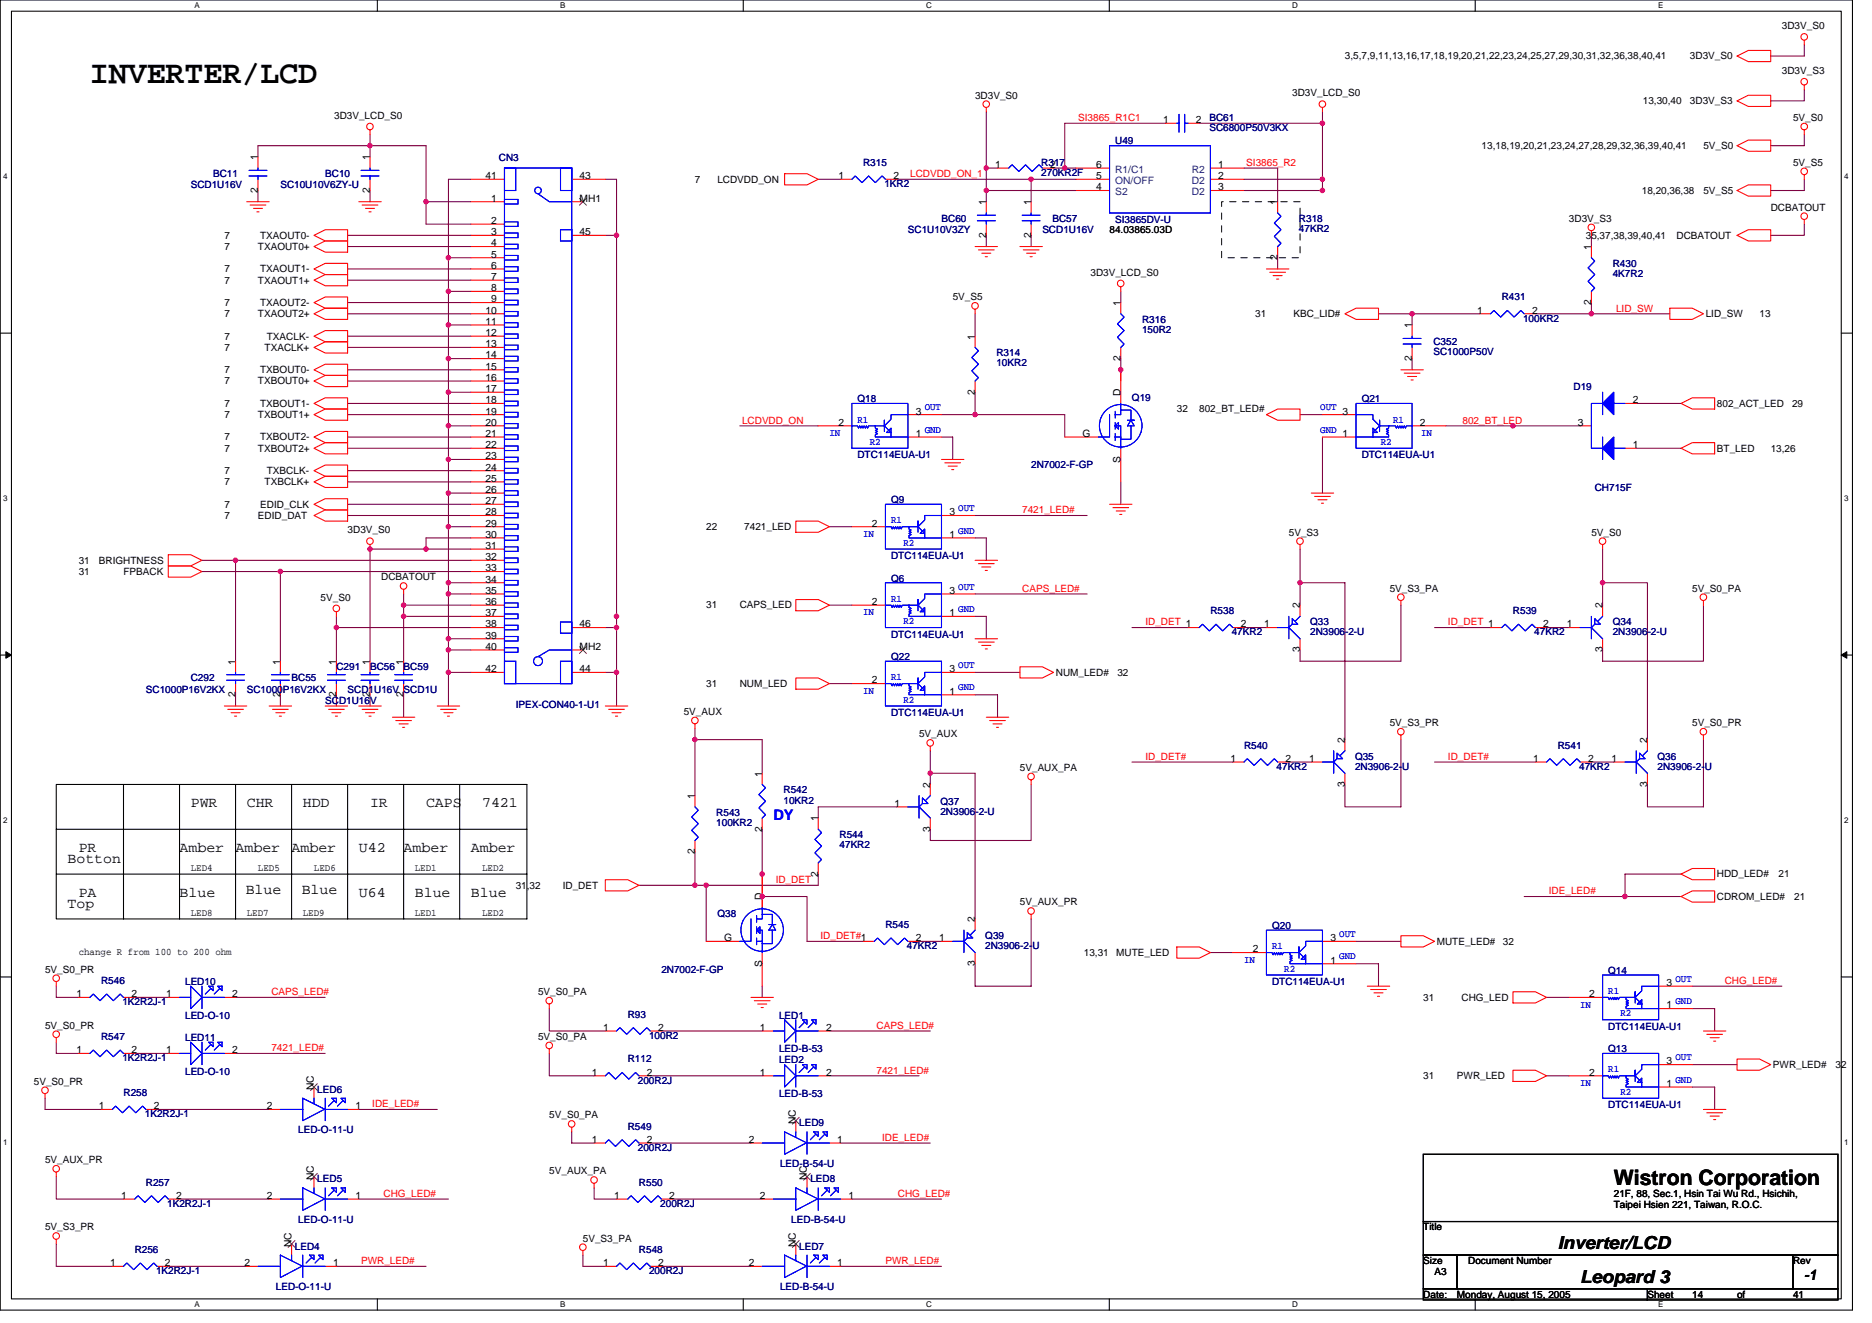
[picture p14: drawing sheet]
<svg xmlns="http://www.w3.org/2000/svg" width="297mm" height="210mm" viewBox="0 0 297 210" stroke-linecap="round" stroke-linejoin="round" font-family="sans-serif">
<defs><g id="words">
<text font-size="5.1" x="14.3" y="13.2">INVERTER/LCD</text>
<text font-size="3.4" x="256.1" y="188">Wistron Corporation</text>
<g font-size="2.8">
<text x="247.2" y="198.2">Inverter/LCD</text>
<text x="250.7" y="203.5">Leopard 3</text>
</g>
<g font-size="2.3">
<text x="30.3" y="128.1">PWR</text>
<text x="39.2" y="128.1">CHR</text>
<text x="48" y="128.1">HDD</text>
<text x="58.7" y="128.1">IR</text>
<text x="67.6" y="128.1">CAPS</text>
<text x="76.5" y="128.1">7421</text>
<text x="10.7" y="137">Botton</text>
<text x="12.5" y="135.2">PR</text>
<text x="28.5" y="135.2">Amber</text>
<text x="37.4" y="135.2">Amber</text>
<text x="46.3" y="135.2">Amber</text>
<text x="56.9" y="135.2">U42</text>
<text x="64" y="135.2">Amber</text>
<text x="74.7" y="135.2">Amber</text>
<text x="12.5" y="142.3">PA</text>
<text x="28.5" y="142.3">Blue</text>
<text x="39" y="141.8">Blue</text>
<text x="47.9" y="141.8">Blue</text>
<text x="56.9" y="142.3">U64</text>
<text x="65.8" y="142.3">Blue</text>
<text x="74.7" y="142.3">Blue</text>
<text x="10.7" y="144.1">Top</text>
<text x="286.3" y="203">-1</text>
</g>
<text font-size="2.3" fill="#00f" x="122.7" y="130.2">DY</text>
<g font-size="1.6">
<text x="282.7" y="4.6">3D3V_S0</text>
<text x="213.4" y="9.4">3,5,7,9,11,13,16,17,18,19,20,21,22,23,24,25,27,29,30,31,32,36,38,40,41</text>
<text x="268.2" y="9.4">3D3V_S0</text>
<text x="282.7" y="11.7">3D3V_S3</text>
<text x="154.7" y="15.6">3D3V_S0</text>
<text x="205" y="15.3">3D3V_LCD_S0</text>
<text x="260.7" y="16.5">13,30,40</text>
<text x="268.2" y="16.5">3D3V_S3</text>
<text x="53" y="18.8">3D3V_LCD_S0</text>
<text x="184.6" y="19.5">1</text>
<text x="189.8" y="19.5">2</text>
<text x="235.1" y="23.6">13,18,19,20,21,23,24,27,28,29,32,36,39,40,41</text>
<text x="270.3" y="23.6">5V_S0</text>
<text x="284.5" y="19.2">5V_S0</text>
<text x="40.9" y="25.4" transform="rotate(-90 40.9 25.4)">1</text>
<text x="58.7" y="25.4" transform="rotate(-90 58.7 25.4)">1</text>
<text x="77" y="28.4">41</text>
<text x="92" y="28.4">43</text>
<text x="110.3" y="29">7</text>
<text x="113.8" y="29">LCDVDD_ON</text>
<text x="133" y="28.4">1</text>
<text x="141.7" y="28.4">2</text>
<text x="157.9" y="26.6">1</text>
<text x="166.6" y="26.6">2</text>
<text x="173.9" y="28.4">5</text>
<text x="173.9" y="26.6">6</text>
<text x="193.3" y="26.6">1</text>
<text x="193.3" y="28.4">2</text>
<text x="284.5" y="26.3">5V_S5</text>
<text x="40.9" y="30.6" transform="rotate(-90 40.9 30.6)">2</text>
<text x="58.7" y="30.6" transform="rotate(-90 58.7 30.6)">2</text>
<text x="77.9" y="32">1</text>
<text x="77.9" y="35.5">2</text>
<text x="92" y="32">MH1</text>
<text x="156.5" y="32.5" transform="rotate(-90 156.5 32.5)">1</text>
<text x="163.6" y="32.5" transform="rotate(-90 163.6 32.5)">1</text>
<text x="173.9" y="30.2">4</text>
<text x="193.3" y="30.2">3</text>
<text x="202.7" y="32.5" transform="rotate(-90 202.7 32.5)">1</text>
<text x="249" y="35.2">3D3V_S3</text>
<text x="260.5" y="30.8">18,20,36,38</text>
<text x="270.3" y="30.8">5V_S5</text>
<text x="281" y="33.4">DCBATOUT</text>
<text x="35.6" y="37.9">7</text>
<text x="35.6" y="39.6">7</text>
<text x="40.9" y="39.6">TXAOUT0+</text>
<text x="41.3" y="37.9">TXAOUT0-</text>
<text x="77.9" y="37.3">3</text>
<text x="77.9" y="40.9">5</text>
<text x="77.9" y="39.1">4</text>
<text x="92" y="37.3">45</text>
<text x="156.5" y="37.7" transform="rotate(-90 156.5 37.7)">2</text>
<text x="163.6" y="37.7" transform="rotate(-90 163.6 37.7)">2</text>
<text x="176.1" y="37">84.03865.03D</text>
<text x="202.7" y="41.3" transform="rotate(-90 202.7 41.3)">2</text>
<text x="251.6" y="37.9">35,37,38,39,40,41</text>
<text x="252.5" y="39.6" transform="rotate(-90 252.5 39.6)">1</text>
<text x="266" y="37.9">DCBATOUT</text>
<text x="35.6" y="43.2">7</text>
<text x="35.6" y="45">7</text>
<text x="40.9" y="45">TXAOUT1+</text>
<text x="41.3" y="43.2">TXAOUT1-</text>
<text x="77.9" y="44.4">7</text>
<text x="77.9" y="48">9</text>
<text x="77.9" y="42.7">6</text>
<text x="77.9" y="46.2">8</text>
<text x="151.2" y="47.6">5V_S5</text>
<text x="173" y="43.7">3D3V_LCD_S0</text>
<text x="35.6" y="48.5">7</text>
<text x="35.6" y="50.3">7</text>
<text x="35.6" y="53.9">7</text>
<text x="40.9" y="50.3">TXAOUT2+</text>
<text x="41.3" y="48.5">TXAOUT2-</text>
<text x="42.4" y="53.9">TXACLK-</text>
<text x="77" y="51.5">11</text>
<text x="77" y="49.8">10</text>
<text x="77" y="53.3">12</text>
<text x="154.7" y="53.9" transform="rotate(-90 154.7 53.9)">1</text>
<text x="177.8" y="48.5" transform="rotate(-90 177.8 48.5)">1</text>
<text x="199.2" y="50.3">31</text>
<text x="205.2" y="50.3">KBC_LID#</text>
<text x="224" y="52.1" transform="rotate(-90 224 52.1)">1</text>
<text x="234.4" y="49.8">1</text>
<text x="243.1" y="49.8">2</text>
<text x="252.5" y="48.4" transform="rotate(-90 252.5 48.4)">2</text>
<text x="270.7" y="50.3">LID_SW</text>
<text x="279.2" y="50.3">13</text>
<text x="35.6" y="59.2">7</text>
<text x="35.6" y="55.6">7</text>
<text x="41.3" y="59.2">TXBOUT0-</text>
<text x="42" y="55.6">TXACLK+</text>
<text x="77" y="55.1">13</text>
<text x="77" y="58.7">15</text>
<text x="77" y="56.9">14</text>
<text x="177.8" y="57.3" transform="rotate(-90 177.8 57.3)">2</text>
<text x="224" y="57.3" transform="rotate(-90 224 57.3)">2</text>
<text x="35.6" y="64.5">7</text>
<text x="35.6" y="61">7</text>
<text x="40.9" y="61">TXBOUT0+</text>
<text x="41.3" y="64.5">TXBOUT1-</text>
<text x="77" y="62.2">17</text>
<text x="77" y="65.8">19</text>
<text x="77" y="60.4">16</text>
<text x="77" y="64">18</text>
<text x="145.3" y="65.8">3</text>
<text x="154.7" y="62.6" transform="rotate(-90 154.7 62.6)">2</text>
<text x="177.8" y="62.8" transform="rotate(-90 177.8 62.8)">D</text>
<text x="186.7" y="65.4">32</text>
<text x="190.3" y="65.4">802_BT_LED#</text>
<text x="213" y="65.8">3</text>
<text x="259.1" y="64">2</text>
<text x="272.4" y="64.5">802_ACT_LED</text>
<text x="284.3" y="64.5">29</text>
<text x="35.6" y="69.9">7</text>
<text x="35.6" y="71.6">7</text>
<text x="35.6" y="66.3">7</text>
<text x="40.9" y="71.6">TXBOUT2+</text>
<text x="40.9" y="66.3">TXBOUT1+</text>
<text x="41.3" y="69.9">TXBOUT2-</text>
<text x="77" y="69.3">21</text>
<text x="77" y="67.5">20</text>
<text x="77" y="71.1">22</text>
<text x="133" y="67.5">2</text>
<text x="145.3" y="69.3">1</text>
<text x="171.8" y="69.3">G</text>
<text x="213" y="69.3">1</text>
<text x="225.3" y="67.5">2</text>
<text x="250.4" y="67.5">3</text>
<text x="259.1" y="71.1">1</text>
<text x="272.4" y="71.6">BT_LED</text>
<text x="281" y="71.6">13,26</text>
<text x="35.6" y="75.2">7</text>
<text x="35.6" y="77">7</text>
<text x="42" y="77">TXBCLK+</text>
<text x="42.4" y="75.2">TXBCLK-</text>
<text x="77" y="72.9">23</text>
<text x="77" y="76.4">25</text>
<text x="77" y="74.7">24</text>
<text x="177.8" y="73.4" transform="rotate(-90 177.8 73.4)">S</text>
<text x="35.6" y="80.5">7</text>
<text x="35.6" y="82.3">7</text>
<text x="40.9" y="82.3">EDID_DAT</text>
<text x="41.3" y="80.5">EDID_CLK</text>
<text x="77" y="80">27</text>
<text x="77" y="83.5">29</text>
<text x="77" y="78.2">26</text>
<text x="77" y="81.8">28</text>
<text x="138.4" y="83.5">2</text>
<text x="150.6" y="81.8">3</text>
<text x="12.5" y="89.4">31</text>
<text x="15.7" y="89.4">BRIGHTNESS</text>
<text x="55.2" y="84.6">3D3V_S0</text>
<text x="77" y="87.1">31</text>
<text x="77" y="85.3">30</text>
<text x="77" y="88.9">32</text>
<text x="112.1" y="84.1">22</text>
<text x="118.1" y="84.1">7421_LED</text>
<text x="150.6" y="85.3">1</text>
<text x="204.5" y="85">5V_S3</text>
<text x="252.5" y="85">5V_S0</text>
<text x="12.5" y="91.2">31</text>
<text x="19.6" y="91.2">FPBACK</text>
<text x="50.9" y="95.3">5V_S0</text>
<text x="60.5" y="92.1">DCBATOUT</text>
<text x="77" y="90.7">33</text>
<text x="77" y="94.2">35</text>
<text x="77" y="92.4">34</text>
<text x="77" y="96">36</text>
<text x="138.4" y="96">2</text>
<text x="150.6" y="94.2">3</text>
<text x="220.5" y="93.9">5V_S3_PA</text>
<text x="268.5" y="93.9">5V_S0_PA</text>
<text x="77" y="97.8">37</text>
<text x="77" y="101.3">39</text>
<text x="77" y="99.5">38</text>
<text x="92" y="99.5">46</text>
<text x="112.1" y="96.5">31</text>
<text x="117.4" y="96.5">CAPS_LED</text>
<text x="150.6" y="97.8">1</text>
<text x="196.9" y="99.5">2</text>
<text x="200.6" y="99.5">1</text>
<text x="206.3" y="96.5" transform="rotate(-90 206.3 96.5)">2</text>
<text x="244.9" y="99.5">2</text>
<text x="248.6" y="99.5">1</text>
<text x="254.3" y="96.5" transform="rotate(-90 254.3 96.5)">2</text>
<text x="37.4" y="105.4" transform="rotate(-90 37.4 105.4)">1</text>
<text x="44.5" y="105.4" transform="rotate(-90 44.5 105.4)">1</text>
<text x="53.4" y="105.4" transform="rotate(-90 53.4 105.4)">1</text>
<text x="58.7" y="105.4" transform="rotate(-90 58.7 105.4)">1</text>
<text x="64" y="105.4" transform="rotate(-90 64 105.4)">1</text>
<text x="77" y="103.1">40</text>
<text x="77" y="106.7">42</text>
<text x="92" y="106.7">44</text>
<text x="92" y="103.1">MH2</text>
<text x="150.6" y="106.7">3</text>
<text x="167.5" y="107.2">NUM_LED#</text>
<text x="177.3" y="107.2">32</text>
<text x="206.3" y="103.5" transform="rotate(-90 206.3 103.5)">3</text>
<text x="254.3" y="103.5" transform="rotate(-90 254.3 103.5)">3</text>
<text x="37.4" y="110.6" transform="rotate(-90 37.4 110.6)">2</text>
<text x="44.5" y="110.6" transform="rotate(-90 44.5 110.6)">2</text>
<text x="53.4" y="110.6" transform="rotate(-90 53.4 110.6)">2</text>
<text x="58.7" y="110.6" transform="rotate(-90 58.7 110.6)">2</text>
<text x="64" y="110.6" transform="rotate(-90 64 110.6)">2</text>
<text x="108.5" y="113.4">5V_AUX</text>
<text x="112.1" y="109">31</text>
<text x="117.4" y="109">NUM_LED</text>
<text x="138.4" y="108.4">2</text>
<text x="150.6" y="110.2">1</text>
<text x="145.8" y="117">5V_AUX</text>
<text x="213.4" y="117.9" transform="rotate(-90 213.4 117.9)">2</text>
<text x="220.5" y="115.2">5V_S3_PR</text>
<text x="261.4" y="117.9" transform="rotate(-90 261.4 117.9)">2</text>
<text x="268.5" y="115.2">5V_S0_PR</text>
<text x="120.9" y="123.2" transform="rotate(-90 120.9 123.2)">1</text>
<text x="147.6" y="125" transform="rotate(-90 147.6 125)">2</text>
<text x="161.8" y="122.3">5V_AUX_PA</text>
<text x="195.3" y="120.9">1</text>
<text x="204" y="120.9">2</text>
<text x="207.7" y="120.9">1</text>
<text x="213.4" y="124.8" transform="rotate(-90 213.4 124.8)">3</text>
<text x="243.3" y="120.9">1</text>
<text x="252" y="120.9">2</text>
<text x="255.7" y="120.9">1</text>
<text x="261.4" y="124.8" transform="rotate(-90 261.4 124.8)">3</text>
<text x="110.3" y="126.8" transform="rotate(-90 110.3 126.8)">1</text>
<text x="120.9" y="132" transform="rotate(-90 120.9 132)">2</text>
<text x="129.8" y="130.3" transform="rotate(-90 129.8 130.3)">1</text>
<text x="141.9" y="128">1</text>
<text x="147.6" y="132" transform="rotate(-90 147.6 132)">3</text>
<text x="110.3" y="135.5" transform="rotate(-90 110.3 135.5)">2</text>
<text x="30.3" y="138.2">LED4</text>
<text x="40.9" y="138.2">LED5</text>
<text x="49.8" y="138.2">LED6</text>
<text x="65.8" y="138.2">LED1</text>
<text x="76.5" y="138.2">LED2</text>
<text x="81.8" y="141">31,32</text>
<text x="89.3" y="141">ID_DET</text>
<text x="120.9" y="142.8" transform="rotate(-90 120.9 142.8)">D</text>
<text x="129.8" y="139.1" transform="rotate(-90 129.8 139.1)">2</text>
<text x="161.8" y="143.7">5V_AUX_PR</text>
<text x="272.4" y="142.8">CDROM_LED#</text>
<text x="272.4" y="139.2">HDD_LED#</text>
<text x="282.2" y="139.2">21</text>
<text x="284.7" y="142.8">21</text>
<text x="30.3" y="145.3">LED8</text>
<text x="39.2" y="145.3">LED7</text>
<text x="48" y="145.3">LED9</text>
<text x="65.8" y="145.3">LED1</text>
<text x="76.5" y="145.3">LED2</text>
<text x="114.9" y="149.3">G</text>
<text x="145.3" y="149.3">2</text>
<text x="149" y="149.3">1</text>
<text x="154.7" y="146.3" transform="rotate(-90 154.7 146.3)">2</text>
<text x="211.1" y="149.3">3</text>
<text x="228" y="149.9">MUTE_LED#</text>
<text x="238.5" y="149.9">32</text>
<text x="7.2" y="154.3">5V_S0_PR</text>
<text x="12.5" y="151.5">change R from 100 to 200 ohm</text>
<text x="120.9" y="153.5" transform="rotate(-90 120.9 153.5)">S</text>
<text x="154.7" y="153.3" transform="rotate(-90 154.7 153.3)">3</text>
<text x="172" y="151.7">13,31</text>
<text x="177.1" y="151.7">MUTE_LED</text>
<text x="198.8" y="151.1">2</text>
<text x="211.1" y="152.9">1</text>
<text x="12.1" y="158.2">1</text>
<text x="20.8" y="158.2">2</text>
<text x="26.3" y="158.2">1</text>
<text x="36.8" y="158.2">2</text>
<text x="85.4" y="157.9">5V_S0_PA</text>
<text x="225.8" y="158.8">31</text>
<text x="231.9" y="158.8">CHG_LED</text>
<text x="252.2" y="158.2">2</text>
<text x="264.4" y="160">1</text>
<text x="264.4" y="156.4">3</text>
<text x="7.2" y="163.2">5V_S0_PR</text>
<text x="12.1" y="167.1">1</text>
<text x="20.8" y="167.1">2</text>
<text x="26.3" y="167.1">1</text>
<text x="36.8" y="167.1">2</text>
<text x="85.4" y="165">5V_S0_PA</text>
<text x="95.7" y="163.6">1</text>
<text x="104.4" y="163.6">2</text>
<text x="120.6" y="163.6">1</text>
<text x="131.1" y="163.6">2</text>
<text x="5.4" y="172.1">5V_S0_PR</text>
<text x="49.8" y="173" transform="rotate(-90 49.8 173)">NC</text>
<text x="93.9" y="170.7">1</text>
<text x="102.6" y="170.7">2</text>
<text x="120.6" y="170.7">1</text>
<text x="131.1" y="170.7">2</text>
<text x="225.8" y="171.2">31</text>
<text x="231.2" y="171.2">PWR_LED</text>
<text x="252.2" y="170.7">2</text>
<text x="264.4" y="172.4">1</text>
<text x="264.4" y="168.9">3</text>
<text x="281.3" y="169.4">PWR_LED#</text>
<text x="291.3" y="169.4">32</text>
<text x="15.7" y="176">1</text>
<text x="24.4" y="176">2</text>
<text x="42.4" y="176">2</text>
<text x="56.4" y="176">1</text>
<text x="87.2" y="177.4">5V_S0_PA</text>
<text x="126.3" y="178.3" transform="rotate(-90 126.3 178.3)">NC</text>
<text x="7.2" y="184.6">5V_AUX_PR</text>
<text x="93.9" y="181.3">1</text>
<text x="102.6" y="181.3">2</text>
<text x="118.8" y="181.3">2</text>
<text x="132.9" y="181.3">1</text>
<text x="19.2" y="190.2">1</text>
<text x="28" y="190.2">2</text>
<text x="42.4" y="190.2">2</text>
<text x="49.8" y="187.2" transform="rotate(-90 49.8 187.2)">NC</text>
<text x="56.4" y="190.2">1</text>
<text x="87.2" y="186.3">5V_AUX_PA</text>
<text x="97.5" y="190.2">1</text>
<text x="106.2" y="190.2">2</text>
<text x="120.6" y="190.2">2</text>
<text x="128" y="187.2" transform="rotate(-90 128 187.2)">NC</text>
<text x="134.6" y="190.2">1</text>
<text x="256.1" y="189.9">21F, 88, Sec.1, Hsin Tai Wu Rd., Hsichih,</text>
<text x="256.1" y="191.7">Taipei Hsien 221, Taiwan, R.O.C.</text>
<text x="7.2" y="195.2">5V_S3_PR</text>
<text x="46.2" y="197.9" transform="rotate(-90 46.2 197.9)">NC</text>
<text x="92.5" y="197">5V_S3_PA</text>
<text x="126.3" y="197.9" transform="rotate(-90 126.3 197.9)">NC</text>
<text x="225.8" y="195.2">Title</text>
<text x="17.5" y="200.9">1</text>
<text x="26.2" y="200.9">2</text>
<text x="38.8" y="200.9">2</text>
<text x="52.8" y="200.9">1</text>
<text x="95.7" y="200.9">1</text>
<text x="104.4" y="200.9">2</text>
<text x="118.8" y="200.9">2</text>
<text x="132.9" y="200.9">1</text>
<text x="225.8" y="200.6">Size</text>
<text x="227.6" y="202.3">A3</text>
<text x="233" y="200.6">Document Number</text>
<text x="284.5" y="200.6">Rev</text>
<text x="225.8" y="205.9">Date:</text>
<text x="231.2" y="205.9">Monday, August 15, 2005</text>
<text x="261.4" y="205.9">Sheet</text>
<text x="268.5" y="205.9">14</text>
<text x="275.6" y="205.9">of</text>
<text x="284.5" y="205.9">41</text>
</g>
<g font-size="1.6" fill="#f00">
<text x="171.1" y="19.2">SI3865_R1C1</text>
<text x="144.4" y="28.1">LCDVDD_ON_1</text>
<text x="197.8" y="26.3">SI3865_R2</text>
<text x="256.4" y="49.4">LID_SW</text>
<text x="117.7" y="67.2">LCDVDD_ON</text>
<text x="232.1" y="67.2">802_BT_LED</text>
<text x="162.2" y="81.4">7421_LED#</text>
<text x="162.2" y="93.9">CAPS_LED#</text>
<text x="181.8" y="99.2">ID_DET 1</text>
<text x="229.8" y="99.2">ID_DET 1</text>
<text x="181.8" y="120.5">ID_DET#</text>
<text x="229.8" y="120.5">ID_DET#</text>
<text x="123.1" y="140.1">ID_DET</text>
<text x="245.8" y="141.9">IDE_LED#</text>
<text x="130.2" y="149">ID_DET#1</text>
<text x="43.1" y="157.9">CAPS_LED#</text>
<text x="273.7" y="156.1">CHG_LED#</text>
<text x="43.1" y="166.8">7421_LED#</text>
<text x="139.1" y="163.2">CAPS_LED#</text>
<text x="139.1" y="170.3">7421_LED#</text>
<text x="59.1" y="175.7">IDE_LED#</text>
<text x="140" y="181">IDE_LED#</text>
<text x="60.9" y="189.9">CHG_LED#</text>
<text x="142.5" y="189.9">CHG_LED#</text>
<text x="57.3" y="200.6">PWR_LED#</text>
<text x="140.5" y="200.6">PWR_LED#</text>
</g>
<g font-size="1.6" fill="#000080">
<text x="176.9" y="22.9">U49</text>
<text x="191.9" y="19.2">BC61</text>
<text x="191.9" y="20.8">SC6800P50V3KX</text>
<text x="30.3" y="29.9">SCD1U16V</text>
<text x="33.8" y="28.1">BC11</text>
<text x="44.5" y="29.9">SC10U10V6ZY-U</text>
<text x="51.6" y="28.1">BC10</text>
<text x="79.2" y="25.6">CN3</text>
<text x="136.9" y="26.3">R315</text>
<text x="140.3" y="29.7">1KR2</text>
<text x="165.2" y="26.3">R317</text>
<text x="165.2" y="27.9">270KR2F</text>
<text x="149.4" y="35.2">BC60</text>
<text x="167" y="35.2">BC57</text>
<text x="176.9" y="35.4">SI3865DV-U</text>
<text x="206.1" y="35.2">R318</text>
<text x="144.1" y="37">SC1U10V3ZY</text>
<text x="165.4" y="37">SCD1U16V</text>
<text x="206.1" y="36.8">47KR2</text>
<text x="238.3" y="47.6">R431</text>
<text x="255.9" y="42.3">R430</text>
<text x="255.9" y="43.9">4K7R2</text>
<text x="181.2" y="51.2">R316</text>
<text x="181.2" y="52.8">150R2</text>
<text x="241.7" y="51">100KR2</text>
<text x="158.1" y="56.5">R314</text>
<text x="158.1" y="58.1">10KR2</text>
<text x="227.5" y="54.8">C352</text>
<text x="227.5" y="56.4">SC1000P50V</text>
<text x="136.1" y="63.8">Q18</text>
<text x="179.6" y="63.6">Q19</text>
<text x="216.1" y="63.8">Q21</text>
<text x="249.7" y="61.9">D19</text>
<text x="136.1" y="72.7">DTC114EUA-U1</text>
<text x="163.6" y="74.3">2N7002-F-GP</text>
<text x="216.1" y="72.7">DTC114EUA-U1</text>
<text x="253" y="77.9">CH715F</text>
<text x="141.4" y="79.8">Q9</text>
<text x="141.4" y="88.7">DTC114EUA-U1</text>
<text x="141.4" y="92.3">Q6</text>
<text x="141.4" y="101.2">DTC114EUA-U1</text>
<text x="192.1" y="97.4">R538</text>
<text x="195.4" y="100.8">47KR2</text>
<text x="207.9" y="99.2">Q33</text>
<text x="207.9" y="100.8">2N3906-2-U</text>
<text x="240.1" y="97.4">R539</text>
<text x="243.5" y="100.8">47KR2</text>
<text x="255.9" y="99.2">Q34</text>
<text x="255.9" y="100.8">2N3906-2-U</text>
<text x="53.4" y="106.3">C291</text>
<text x="58.7" y="106.3">BC56</text>
<text x="64" y="106.3">BC59</text>
<text x="141.4" y="104.7">Q22</text>
<text x="23.2" y="109.9">SC1000P16V2KX</text>
<text x="30.3" y="108.1">C292</text>
<text x="39.2" y="109.9">SC1000P16V2KX</text>
<text x="46.3" y="108.1">BC55</text>
<text x="51.6" y="111.7">SCD1U16V</text>
<text x="55.2" y="109.9">SCD1U16V SCD1U</text>
<text x="81.8" y="112.4">IPEX-CON40-1-U1</text>
<text x="141.4" y="113.6">DTC114EUA-U1</text>
<text x="197.4" y="118.8">R540</text>
<text x="247.2" y="118.8">R541</text>
<text x="124.3" y="125.9">R542</text>
<text x="202.6" y="122.2">47KR2</text>
<text x="215" y="120.5">Q35</text>
<text x="215" y="122.2">2N3906-2-U</text>
<text x="250.6" y="122.2">47KR2</text>
<text x="263" y="120.5">Q36</text>
<text x="263" y="122.2">2N3906-2-U</text>
<text x="113.7" y="129.4">R543</text>
<text x="113.7" y="131">100KR2</text>
<text x="124.3" y="127.5">10KR2</text>
<text x="149.2" y="127.7">Q37</text>
<text x="149.2" y="129.3">2N3906-2-U</text>
<text x="133.2" y="133">R544</text>
<text x="133.2" y="134.6">47KR2</text>
<text x="113.8" y="145.4">Q38</text>
<text x="140.5" y="147.2">R545</text>
<text x="156.3" y="149">Q39</text>
<text x="201.8" y="147.4">Q20</text>
<text x="104.9" y="154.3">2N7002-F-GP</text>
<text x="143.9" y="150.6">47KR2</text>
<text x="156.3" y="150.6">2N3906-2-U</text>
<text x="255.2" y="154.5">Q14</text>
<text x="16" y="156.1">R546</text>
<text x="19.4" y="159.5">1K2R2J-1</text>
<text x="29.4" y="156.3">LED10</text>
<text x="29.4" y="161.6">LED-O-10</text>
<text x="99.6" y="161.4">R93</text>
<text x="123.6" y="161.6">LED1</text>
<text x="201.8" y="156.3">DTC114EUA-U1</text>
<text x="16" y="165">R547</text>
<text x="29.4" y="165.2">LED11</text>
<text x="103" y="164.8">100R2</text>
<text x="123.6" y="166.9">LED-B-53</text>
<text x="255.2" y="166.9">Q13</text>
<text x="255.2" y="163.4">DTC114EUA-U1</text>
<text x="19.4" y="168.4">1K2R2J-1</text>
<text x="19.6" y="173.9">R258</text>
<text x="29.4" y="170.5">LED-O-10</text>
<text x="50.4" y="173.4">LED6</text>
<text x="99.6" y="168.6">R112</text>
<text x="101.2" y="171.9">200R2J</text>
<text x="123.6" y="168.7">LED2</text>
<text x="23" y="177.3">1K2R2J-1</text>
<text x="47.3" y="179.7">LED-O-11-U</text>
<text x="99.6" y="179.2">R549</text>
<text x="123.6" y="174.1">LED-B-53</text>
<text x="126.8" y="178.7">LED9</text>
<text x="255.2" y="175.8">DTC114EUA-U1</text>
<text x="101.2" y="182.6">200R2J</text>
<text x="123.8" y="185.1">LED-B-54-U</text>
<text x="23.2" y="188.1">R257</text>
<text x="26.5" y="191.5">1K2R2J-1</text>
<text x="50.4" y="187.6">LED5</text>
<text x="101.4" y="188.1">R550</text>
<text x="104.8" y="191.5">200R2J</text>
<text x="128.6" y="187.6">LED8</text>
<text x="47.3" y="194">LED-O-11-U</text>
<text x="125.6" y="194">LED-B-54-U</text>
<text x="21.4" y="198.8">R256</text>
<text x="24.8" y="202.2">1K2R2J-1</text>
<text x="46.8" y="198.2">LED4</text>
<text x="101.4" y="198.8">R548</text>
<text x="103" y="202.2">200R2J</text>
<text x="126.8" y="198.2">LED7</text>
<text x="43.8" y="204.6">LED-O-11-U</text>
<text x="123.8" y="204.6">LED-B-54-U</text>
</g>
<g font-size="1.6" fill="#004080">
<text x="176.9" y="29.2">ON/OFF</text>
<text x="176.9" y="27.4">R1/C1</text>
<text x="189.1" y="27.4">R2</text>
<text x="189.1" y="29.2">D2</text>
<text x="176.9" y="30.9">S2</text>
<text x="189.1" y="30.9">D2</text>
</g>
<g font-size="1.6" fill="#00f">
<text x="146.7" y="65.1">OUT</text>
<text x="209.5" y="65.1">OUT</text>
<text x="131.6" y="69.2">IN</text>
<text x="136.1" y="67">R1</text>
<text x="138" y="70.6">R2</text>
<text x="146.7" y="68.6">GND</text>
<text x="209.5" y="68.6">GND</text>
<text x="219.1" y="70.6">R2</text>
<text x="221" y="67">R1</text>
<text x="225.5" y="69.2">IN</text>
<text x="141.4" y="83">R1</text>
<text x="152.1" y="81.1">OUT</text>
<text x="136.9" y="85.2">IN</text>
<text x="143.3" y="86.6">R2</text>
<text x="152.1" y="84.6">GND</text>
<text x="141.4" y="95.5">R1</text>
<text x="152.1" y="93.5">OUT</text>
<text x="136.9" y="97.6">IN</text>
<text x="143.3" y="99">R2</text>
<text x="152.1" y="97.1">GND</text>
<text x="141.4" y="107.9">R1</text>
<text x="152.1" y="106">OUT</text>
<text x="136.9" y="110.1">IN</text>
<text x="143.3" y="111.5">R2</text>
<text x="152.1" y="109.5">GND</text>
<text x="212.5" y="148.7">OUT</text>
<text x="197.4" y="152.7">IN</text>
<text x="201.8" y="150.6">R1</text>
<text x="203.8" y="154.2">R2</text>
<text x="212.5" y="152.2">GND</text>
<text x="265.8" y="155.8">OUT</text>
<text x="250.7" y="159.9">IN</text>
<text x="255.2" y="157.7">R1</text>
<text x="257.1" y="161.3">R2</text>
<text x="265.9" y="159.3">GND</text>
<text x="250.7" y="172.3">IN</text>
<text x="255.2" y="170.2">R1</text>
<text x="257.1" y="173.7">R2</text>
<text x="265.8" y="168.2">OUT</text>
<text x="265.9" y="171.8">GND</text>
</g>
<g font-size="1.3">
<text x="30.8" y="1.3">A</text>
<text x="88.9" y="1.3">B</text>
<text x="147" y="1.3">C</text>
<text x="205" y="1.3">D</text>
<text x="263.1" y="1.3">E</text>
<text x=".5" y="28.4">4</text>
<text x="292.6" y="28.4">4</text>
<text x=".5" y="79.5">3</text>
<text x="292.6" y="79.5">3</text>
<text x=".5" y="130.6">2</text>
<text x="292.6" y="130.6">2</text>
<text x=".5" y="181.7">1</text>
<text x="292.6" y="181.7">1</text>
<text x="30.8" y="207.4">A</text>
<text x="88.9" y="207.4">B</text>
<text x="147" y="207.4">C</text>
<text x="205" y="207.4">D</text>
<text x="263.1" y="207.4">E</text>
</g>
</g></defs>
<path d="M0 0h293.9v207.9h-293.9zM1.8 1.8h290.4v204.3h-290.4z" fill="none" stroke="#000" stroke-width=".17"/>
<g fill="#fff">
<path d="M30.8 .2h.9v1.4h-.9z"/>
<path d="M30.8 206.3h.9v1.4h-.9z"/>
</g>
<path d="M59.9 0v1.8M59.9 206.1v1.8" fill="none" stroke="#000" stroke-width=".17"/>
<g fill="#fff">
<path d="M88.9 .2h.8v1.4h-.8z"/>
<path d="M88.9 206.3h.8v1.4h-.8z"/>
</g>
<path d="M117.9 0v1.8M117.9 206.1v1.8" fill="none" stroke="#000" stroke-width=".17"/>
<g fill="#fff">
<path d="M147 .2h.9v1.4h-.9z"/>
<path d="M147 206.3h.9v1.4h-.9z"/>
</g>
<path d="M176 0v1.8M176 206.1v1.8" fill="none" stroke="#000" stroke-width=".17"/>
<g fill="#fff">
<path d="M205 .2h.9v1.4h-.9z"/>
<path d="M205 206.3h.9v1.4h-.9z"/>
</g>
<path d="M234.1 0v1.8M234.1 206.1v1.8" fill="none" stroke="#000" stroke-width=".17"/>
<g fill="#fff">
<path d="M263.1 .2h.8v1.4h-.8z"/>
<path d="M263.1 206.3h.8v1.4h-.8z"/>
<path d="M.5 27.3h.7v1.4h-.7z"/>
<path d="M292.6 27.3h.7v1.4h-.7z"/>
<path d="M.5 78.4h.7v1.4h-.7z"/>
<path d="M292.6 78.4h.7v1.4h-.7z"/>
</g>
<path d="M0 52.9h1.8M292.2 52.9h1.7" fill="none" stroke="#000" stroke-width=".17"/>
<g fill="#fff">
<path d="M.5 129.5h.7v1.4h-.7z"/>
<path d="M292.6 129.5h.7v1.4h-.7z"/>
</g>
<path d="M0 103.9h1.8M292.2 103.9h1.7" fill="none" stroke="#000" stroke-width=".17"/>
<path d="M.9 103.4l.9 .5-.9 .5zM292.2 103.9l.8-.5v1z" fill="#000" stroke="#000" stroke-width=".16"/>
<g fill="#fff">
<path d="M.5 180.5h.7v1.4h-.7z"/>
<path d="M292.6 180.5h.7v1.4h-.7z"/>
</g>
<g fill="none" stroke="#000" stroke-width=".17">
<path d="M8.9 131.6h74.7M8.9 138.7h74.7M19.6 124.5h-10.7v21.3h10.7M19.6 124.5h64v21.3h-64M19.6 124.5v21.3M28.5 124.5v21.3M37.4 124.5v21.3M46.3 124.5v21.3M55.2 124.5v21.3M64 124.5v21.3M72.9 124.5v21.3M0 155h1.8"/>
<path d="M292.2 155h1.7M225.8 183.1h65.8v10.7h-65.8zM225.8 193.8h65.8v5.3h-65.8zM225.8 199.1h5.4v5.4h-5.4zM231.2 199.1h53.3v5.4h-53.3zM284.5 199.1h7.1v5.4h-7.1zM225.8 204.5h35.6v1.7h-35.6zM261.4 204.5h30.2v1.7h-30.2z"/>
</g>
<g fill="none" stroke="#800040" stroke-width=".17">
<path d="M156.5 17.8v12.4M185 19.6h-16.1v7.1M190.3 19.6h19.5M209.8 17.8v12.4h-12.4M286.3 14.2v1.8h-5.3M286.3 7.1v1.8h-5.3M40.9 24.9v-1.8h26.7v12.5h7.1M40.9 30.2v1.8M55.2 39.1h19.5M55.2 37.3h19.5M58.7 21.3v3.6M58.7 30.2v1.8"/>
<path d="M67.6 32h7.1M74.7 28.4h-3.5v83.6M96.1 37.3h1.7M96.1 28.4h1.7v83.6M129.8 28.4h3.6M142.3 28.4h28.4M156.5 26.7h1.8M156.5 37.3v1.8M163.6 28.4v3.6M163.6 37.3v1.8M167.2 26.7h3.5M170.7 30.2h-14.2v1.8"/>
<path d="M197.4 28.4h12.4M197.4 26.7h5.3v5.3M252.5 37.3v1.8M286.3 35.6v1.7h-5.3M286.3 21.3v1.8h-5.3M286.3 28.4v1.8h-5.3M55.2 58.7h19.5M55.2 55.1h19.5M55.2 53.3h19.5M55.2 48h19.5M55.2 49.8h19.5M55.2 44.4h19.5"/>
<path d="M55.2 42.7h19.5M71.2 40.9h3.5M71.2 56.9h3.5M71.2 51.6h3.5M71.2 46.2h3.5M154.7 49.8v3.5M177.8 46.2v1.8M177.8 56.9v3.6M202.7 40.9v1.8M218.7 49.8h16M224.1 49.8v1.8M224.1 56.9v1.8"/>
<path d="M243.6 49.8h8.9M252.5 48v1.8h12.5M55.2 60.5h19.5M55.2 71.1h19.5M55.2 74.7h19.5M55.2 64h19.5M55.2 65.8h19.5M55.2 69.3h19.5M55.2 76.5h19.5M71.2 62.2h3.5M71.2 72.9h3.5M71.2 78.2h3.5"/>
<path d="M71.2 67.6h3.5M117.4 67.6h12.4M149.4 65.8h19.5v3.5M149.4 69.3h1.8v3.6M154.7 62.2v3.6M177.8 76.5v3.5M206.3 65.8h3.5M209.8 69.3v8.9M229.4 67.6h21.3M259.6 71.1h7.1M259.6 64h7.1M32 88.9h42.7"/>
<path d="M32 90.7h42.7M37.4 88.9v16M44.5 90.7v14.2M53.4 97.8v7.1M53.4 99.6h21.3M55.2 81.8h19.5M55.2 80h19.5M64 97.8h10.7M64 94.2v1.8M64 97.8v7.1M71.2 83.6h3.5M71.2 94.2h3.5"/>
<path d="M71.2 92.5h3.5M74.7 96h-10.7v1.8M74.7 87.1h-16v17.8M74.7 85.3h-7.1v1.8M96.1 99.6h1.7M131.6 83.6h3.6M131.6 96h3.6M154.7 81.8h17.8M154.7 97.8h1.8v3.5M154.7 85.3h1.8v3.6M154.7 94.2h17.8M179.6 99.6h8.9"/>
<path d="M197.4 99.6h3.6M206.3 92.5h7.1v24.8M206.3 87.1v8.9M222.3 96v8.9h-16v-1.8M227.6 99.6h8.9M245.4 99.6h3.6M254.3 92.5h7.1v24.8M254.3 87.1v8.9M270.3 96v8.9h-16v-1.8M37.4 110.2v1.8M44.5 110.2v1.8M53.4 110.2v1.8"/>
<path d="M58.7 110.2v1.8M64 110.2v3.6M71.2 101.3h3.5M71.2 106.7h3.5M71.2 103.1h3.5M96.1 106.7h1.7M110.3 115.6v10.6M110.3 117.3h10.6v5.4M131.6 108.5h3.6M147.6 119.1v5.4M154.7 106.7h7.1M154.7 110.2h3.6v3.6"/>
<path d="M222.3 117.3v10.7h-8.9v-3.5M270.3 117.3v10.7h-8.9v-3.5M110.3 135.1v5.4h-8.9M120.9 131.6v12.4M129.8 138.7v1.8h-17.7v8.9M142.3 128h-12.5v1.8M147.6 122.7h7.1v23.1M163.6 124.5v8.8h-16v-1.7M179.6 120.9h16M204.5 120.9h3.6M227.6 120.9h16M252.5 120.9h3.6"/>
<path d="M266.7 138.7h-8.9v3.5M8.9 156.5v1.7h3.6M21.4 158.2h5.3M37.4 158.2h14.2M110.3 140.5h1.8M120.9 142.2h7.2v7.2h8.8M120.9 156.5v1.7M145.8 149.4h3.6M163.6 145.8v10.7h-8.9v-3.6M192.1 151.1h3.5M215.2 149.4h7.1M215.2 152.9h3.5v3.6"/>
<path d="M241.8 142.2h24.9M245.4 158.2h3.6M268.5 156.5h14.2M7.2 174.2v1.8h8.8M8.9 165.4v1.7h3.6M21.4 167.1h5.3M24.9 176h17.8M37.4 167.1h14.2M56.9 176h12.5M87.2 167.1v3.6h7.1M87.2 160v3.6h8.9M90.7 179.6v1.8h3.6"/>
<path d="M103.2 170.7h17.7M104.9 163.6h16M131.6 170.7h14.2M131.6 163.6h16M245.4 170.7h3.6M268.5 172.5h3.6v3.5M268.5 160h3.6v3.6M268.5 168.9h7.1M8.9 186.7v3.5h10.7M8.9 197.4v3.5h8.9M28.5 190.2h14.2M56.9 190.2h14.3"/>
<path d="M92.5 199.1v1.8h3.6M94.3 188.5v1.7h3.5M103.2 181.4h16M106.7 190.2h14.2M133.4 181.4h14.2M135.2 190.2h14.2M26.7 200.9h12.5M53.4 200.9h14.2M104.9 200.9h14.3M133.4 200.9h16"/>
</g>
<g fill="#f0f" stroke="#f0f" stroke-width=".17">
<circle cx="37.4" cy="88.9" r=".35"/>
<circle cx="64" cy="97.8" r=".35"/>
<circle cx="64" cy="96" r=".35"/>
<circle cx="44.5" cy="90.7" r=".35"/>
<circle cx="67.6" cy="87.1" r=".35"/>
<circle cx="58.7" cy="87.1" r=".35"/>
<circle cx="71.1" cy="40.9" r=".35"/>
<circle cx="71.1" cy="101.3" r=".35"/>
<circle cx="71.1" cy="51.5" r=".35"/>
<circle cx="71.1" cy="72.9" r=".35"/>
<circle cx="71.1" cy="94.2" r=".35"/>
<circle cx="71.1" cy="56.9" r=".35"/>
<circle cx="71.1" cy="78.2" r=".35"/>
<circle cx="71.1" cy="92.4" r=".35"/>
<circle cx="71.1" cy="83.6" r=".35"/>
<circle cx="67.6" cy="32" r=".35"/>
<circle cx="58.7" cy="23.1" r=".35"/>
<circle cx="71.1" cy="62.2" r=".35"/>
<circle cx="71.1" cy="106.7" r=".35"/>
<circle cx="97.8" cy="37.3" r=".35"/>
<circle cx="97.8" cy="106.7" r=".35"/>
<circle cx="71.1" cy="103.1" r=".35"/>
<circle cx="97.8" cy="97.8" r=".35"/>
<circle cx="71.1" cy="67.6" r=".35"/>
<circle cx="71.1" cy="46.2" r=".35"/>
<circle cx="53.4" cy="99.6" r=".35"/>
<circle cx="156.5" cy="26.7" r=".35"/>
<circle cx="168.9" cy="26.7" r=".35"/>
<circle cx="156.5" cy="30.2" r=".35"/>
<circle cx="163.6" cy="28.4" r=".35"/>
<circle cx="209.8" cy="30.2" r=".35"/>
<circle cx="209.8" cy="19.5" r=".35"/>
<circle cx="209.8" cy="28.4" r=".35"/>
<circle cx="177.8" cy="58.7" r=".35"/>
<circle cx="120.9" cy="138.7" r=".35"/>
<circle cx="110.3" cy="117.3" r=".35"/>
<circle cx="110.3" cy="140.4" r=".35"/>
<circle cx="112" cy="140.4" r=".35"/>
<circle cx="224.1" cy="49.8" r=".35"/>
<circle cx="252.5" cy="49.8" r=".35"/>
<circle cx="240.1" cy="67.6" r=".35"/>
<circle cx="257.8" cy="142.2" r=".35"/>
<circle cx="254.3" cy="92.4" r=".35"/>
<circle cx="147.6" cy="122.7" r=".35"/>
<circle cx="206.3" cy="92.4" r=".35"/>
<circle cx="97.8" cy="99.6" r=".35"/>
<circle cx="120.9" cy="142.2" r=".35"/>
<circle cx="154.7" cy="65.8" r=".35"/>
</g>
<g fill="none" stroke="#f00" stroke-width=".17">
<path d="M156.5 17.1v.7M185 19.6h1.7M188.5 19.6h1.8M209.8 17.1v.7M275.6 8.9l1.8-.9h3.6v1.8h-3.6zM275.6 16l1.8-.9h3.6v1.8h-3.6zM286.3 6.4v.7M286.3 13.5v.7M39.2 32h3.5M39.7 32.5h2.5M40.2 33.1h1.5M40.8 33.6h.3"/>
<path d="M40.9 24.9v1.8M40.9 28.4v1.8M49.8 37.3l1.8-.9h3.6v1.8h-3.6zM49.8 39.1l1.8-.9h3.6v1.8h-3.6zM56.9 32h3.6M57.5 32.5h2.5M58 33.1h1.4M58.5 33.6h.4M58.7 20.6v.7M58.7 24.9v1.8M58.7 28.4v1.8M74.7 32h5.3"/>
<path d="M74.7 39.1h5.3M74.7 37.3h5.3M74.7 35.6h5.3M74.7 28.4h5.3M90.7 32h1.8M90.7 37.3h5.4M90.7 28.4h5.4M124.5 27.6h3.6l1.7 .8-1.7 .9h-3.6zM133.4 28.4h1.8M140.5 28.4h1.8M154.7 39.1h3.6M155.3 39.6h2.5"/>
<path d="M156.5 32v1.8M156.5 35.6v1.7M158.3 26.7h1.8M161.8 39.1h3.6M162.4 39.6h2.5M163.6 32v1.8M163.6 35.6v1.7M165.4 26.7h1.8M170.7 28.4h5.4M170.7 26.7h5.4M170.7 30.2h5.4M192.1 28.4h5.3"/>
<path d="M192.1 26.7h5.3M192.1 30.2h5.3M202.7 32v1.8M202.7 39.1v1.8M252.5 36.6v.7M252.5 39.1v1.8M275.6 23.1l1.8-.9h3.6v1.8h-3.6zM275.6 30.2l1.8-.9h3.6v1.8h-3.6zM275.6 37.3l1.8-.9h3.6v1.8h-3.6zM286.3 20.6v.7M286.3 27.7v.7M286.3 34.8v.8"/>
<path d="M49.8 42.7l1.8-.9h3.6v1.8h-3.6zM49.8 58.7l1.8-.9h3.6v1.8h-3.6zM49.8 53.3l1.8-.8h3.6v1.7h-3.6zM49.8 55.1l1.8-.9h3.6v1.8h-3.6zM49.8 49.8l1.8-.9h3.6v1.8h-3.6zM49.8 48l1.8-.9h3.6v1.8h-3.6zM49.8 44.4l1.8-.8h3.6v1.7h-3.6zM74.7 42.7h5.3M74.7 58.7h5.3M74.7 40.9h5.3M74.7 44.4h5.3M74.7 48h5.3"/>
<path d="M74.7 51.6h5.3M74.7 55.1h5.3M74.7 46.2h5.3M74.7 49.8h5.3M74.7 53.3h5.3M74.7 56.9h5.3M154.7 49.1v.7M154.7 53.3v1.8M155.8 40.2h1.4M156.3 40.7h.4M162.9 40.2h1.4M163.4 40.7h.4"/>
<path d="M177.8 45.5v.7M177.8 48v1.8M177.8 55.1v1.8M177.8 58.7v5.3M201 42.7h3.5M201.5 43.2h2.5M202 43.7h1.5M202.6 44.3h.3M213.4 49.8l1.8-.9h3.5v1.8h-3.5zM222.3 58.7h3.5M222.8 59.2h2.5M223.3 59.7h1.5"/>
<path d="M224.1 51.6v1.7M224.1 55.1v1.8M234.7 49.8h1.8M241.8 49.8h1.8M252.5 46.2v1.8M265 48.9h3.5l1.8 .9-1.8 .9h-3.5zM49.8 76.5l1.8-.9h3.6v1.7h-3.6zM49.8 74.7l1.8-.9h3.6v1.8h-3.6zM49.8 69.3l1.8-.8h3.6v1.7h-3.6zM49.8 71.1l1.8-.9h3.6v1.8h-3.6zM49.8 65.8l1.8-.9h3.6v1.8h-3.6zM49.8 64l1.8-.9h3.6v1.8h-3.6z"/>
<path d="M49.8 60.5l1.8-.9h3.6v1.7h-3.6zM74.7 72.9h5.3M74.7 78.2h5.3M74.7 62.2h5.3M74.7 65.8h5.3M74.7 69.3h5.3M74.7 76.5h5.3M74.7 60.5h5.3M74.7 64h5.3M74.7 67.6h5.3M74.7 71.1h5.3M74.7 74.7h5.3"/>
<path d="M129.8 67.6h5.4M144.1 65.8h5.3M144.1 69.3h5.3M149.4 72.9h3.5M149.9 73.4h2.5M150.4 74h1.5M151 74.5h.3M154.7 60.5v1.7M168.9 69.3h5.4M177.8 71.1v5.4M201 65.8l1.7-.9h3.6v1.8h-3.6zM208.1 78.2h3.5"/>
<path d="M208.6 78.8h2.5M209.1 79.3h1.5M209.7 79.8h.3M209.8 65.8h5.4M209.8 69.3h5.4M223.9 60.3h.3M224.1 67.6h5.3M250.7 67.6h1.8M257.8 64h1.8M257.8 71.1h1.8M266.7 71.1l1.8-.9h3.6v1.8h-3.6zM266.7 64l1.8-.9h3.6v1.8h-3.6z"/>
<path d="M26.7 88h3.6l1.7 .9-1.7 .9h-3.6zM26.7 89.8h3.6l1.7 .9-1.7 .9h-3.6zM49.8 81.8l1.8-.9h3.6v1.8h-3.6zM49.8 80l1.8-.9h3.6v1.8h-3.6zM53.4 97.1v.7M58.7 86.4v.7M64 93.5v.7M74.7 88.9h5.3M74.7 80h5.3M74.7 99.6h5.3M74.7 83.6h5.3M74.7 87.1h5.3"/>
<path d="M74.7 90.7h5.3M74.7 94.2h5.3M74.7 97.8h5.3M74.7 81.8h5.3M74.7 85.3h5.3M74.7 92.5h5.3M74.7 96h5.3M90.7 99.6h5.4M126.3 82.7h3.5l1.8 .9-1.8 .9h-3.5zM126.3 95.1h3.5l1.8 .9-1.8 .9h-3.5zM135.2 83.6h5.3M135.2 96h5.3"/>
<path d="M149.4 94.2h5.3M149.4 97.8h5.3M149.4 81.8h5.3M149.4 85.3h5.3M154.7 88.9h3.6M155.3 89.4h2.5M155.8 90h1.4M156.3 90.5h.4M176.1 80h3.5M176.6 80.5h2.5M177.1 81.1h1.5M177.7 81.6h.3"/>
<path d="M188.5 99.6h1.8M195.6 99.6h1.8M201 99.6h1.7M206.3 86.4v.7M206.3 96v1.8M222.3 95.3v.7M236.5 99.6h1.8M243.6 99.6h1.8M249 99.6h1.7M254.3 86.4v.7M254.3 96v1.8M270.3 95.3v.7"/>
<path d="M35.6 112h3.6M36.1 112.5h2.5M36.7 113.1h1.4M37.2 113.6h.3M37.4 104.9v1.8M37.4 108.5v1.7M42.7 112h3.6M43.2 112.5h2.5M43.8 113.1h1.4M44.3 113.6h.4M44.5 104.9v1.8M44.5 108.5v1.7"/>
<path d="M51.6 112h3.6M52.1 112.5h2.5M52.7 113.1h1.4M53.2 113.6h.3M53.4 104.9v1.8M53.4 108.5v1.7M56.9 112h3.6M57.5 112.5h2.5M58 113.1h1.4M58.5 113.6h.4M58.7 104.9v1.8M58.7 108.5v1.7"/>
<path d="M62.3 113.8h3.5M62.8 114.3h2.5M63.3 114.9h1.5M63.9 115.4h.3M64 104.9v1.8M64 108.5v1.7M69.4 112h3.5M69.9 112.5h2.5M70.4 113.1h1.5M71 113.6h.3M74.7 101.3h5.3M74.7 103.1h5.3"/>
<path d="M74.7 106.7h5.3M90.7 103.1h1.8M90.7 106.7h5.4M96.1 112h3.5M96.6 112.5h2.5M97.1 113.1h1.4M97.7 113.6h.3M110.3 114.9v.7M126.3 107.6h3.5l1.8 .9-1.8 .8h-3.5zM135.2 108.5h5.3M147.6 118.4v.7M149.4 106.7h5.3"/>
<path d="M149.4 110.2h5.3M154.7 101.3h3.6M155.3 101.9h2.5M155.8 102.4h1.4M156.3 103h.4M156.5 113.8h3.6M157 114.3h2.5M157.6 114.9h1.4M158.1 115.4h.4M161.8 105.8h3.6l1.8 .9-1.8 .9h-3.6zM206.3 101.3v1.8M213.4 117.3v1.8"/>
<path d="M222.3 116.6v.7M254.3 101.3v1.8M261.4 117.3v1.8M270.3 116.6v.7M96.1 139.6h3.5l1.8 .9-1.8 .9h-3.5zM110.3 126.2v1.8M110.3 133.3v1.8M120.9 122.7v1.8M120.9 129.8v1.8M120.9 138.7v5.3M129.8 129.8v1.8M129.8 136.9v1.8"/>
<path d="M142.3 128h1.8M147.6 124.5v1.7M147.6 129.8v1.8M163.6 123.7v.8M195.6 120.9h1.8M202.7 120.9h1.8M208.1 120.9h1.7M213.4 122.7v1.8M243.6 120.9h1.8M250.7 120.9h1.8M256.1 120.9h1.7M261.4 122.7v1.8"/>
<path d="M266.7 138.7l1.8-.9h3.6v1.8h-3.6zM8.9 155.7v.8M12.5 158.2h1.8M19.6 158.2h1.8M26.7 158.2h1.8M35.6 158.2h1.8M87.2 159.3v.7M112.1 149.4h5.3M119.2 158.2h3.5M119.7 158.8h2.5M120.2 159.3h1.5M120.8 159.9h.3"/>
<path d="M120.9 151.1v5.4M136.9 149.4h1.8M144.1 149.4h1.7M149.4 149.4h1.8M154.7 145.8v1.8M154.7 151.1v1.8M163.6 145.1v.7M186.7 150.2h3.6l1.8 .9-1.8 .9h-3.6zM195.6 151.1h5.4M209.8 149.4h5.4M209.8 152.9h5.4M217 156.5h3.5"/>
<path d="M217.5 157h2.5M218 157.5h1.5M218.6 158.1h.3M222.3 148.5h3.5l1.8 .9-1.8 .8h-3.5zM240.1 157.4h3.5l1.8 .8-1.8 .9h-3.5zM249 158.2h5.3M263.2 156.5h5.3M266.7 142.2l1.8-.8h3.6v1.7h-3.6zM7.2 173.5v.7M8.9 164.6v.8M12.5 167.1h1.8M16 176h1.8"/>
<path d="M19.6 167.1h1.8M23.2 176h1.7M26.7 167.1h1.8M35.6 167.1h1.8M42.7 176h1.8M49.8 172.5v1.7M55.2 176h1.7M87.2 166.4v.7M90.7 178.9v.7M94.3 170.7h1.8M96.1 163.6h1.7M101.4 170.7h1.8"/>
<path d="M103.2 163.6h1.7M120.9 163.6h1.8M120.9 170.7h1.8M126.3 177.8v1.8M129.8 163.6h1.8M129.8 170.7h1.8M240.1 169.8h3.5l1.8 .9-1.8 .9h-3.5zM249 170.7h5.3M263.2 172.5h5.3M263.2 168.9h5.3M263.2 160h5.3M270.3 176h3.6"/>
<path d="M270.3 163.6h3.6M270.8 176.6h2.5M270.8 164.1h2.5M271.4 177.1h1.4M271.4 164.6h1.4M271.9 177.6h.3M271.9 165.2h.3M275.6 168h3.6l1.8 .9-1.8 .9h-3.6zM8.9 186v.7M8.9 196.6v.8M19.6 190.2h1.8M26.7 190.2h1.8"/>
<path d="M42.7 190.2h1.8M46.3 197.4v1.7M49.8 186.7v1.8M55.2 190.2h1.7M92.5 198.4v.7M94.3 187.7v.8M94.3 181.4h1.8M97.8 190.2h1.8M101.4 181.4h1.8M104.9 190.2h1.8M119.2 181.4h1.7M120.9 190.2h1.8"/>
<path d="M126.3 197.4v1.7M128.1 186.7v1.8M131.6 181.4h1.8M133.4 190.2h1.8M17.8 200.9h1.8M24.9 200.9h1.8M39.2 200.9h1.7M51.6 200.9h1.8M96.1 200.9h1.7M103.2 200.9h1.7M119.2 200.9h1.7M131.6 200.9h1.8"/>
<circle cx="156.5" cy="16.5" r=".52"/>
<circle cx="209.8" cy="16.5" r=".52"/>
<circle cx="286.3" cy="13" r=".52"/>
<circle cx="286.3" cy="5.9" r=".52"/>
<circle cx="58.7" cy="20.1" r=".52"/>
<circle cx="252.5" cy="36.1" r=".52"/>
<circle cx="286.3" cy="20.1" r=".52"/>
<circle cx="286.3" cy="27.2" r=".52"/>
<circle cx="286.3" cy="34.3" r=".52"/>
<circle cx="154.7" cy="48.5" r=".52"/>
<circle cx="177.8" cy="45" r=".52"/>
<circle cx="53.4" cy="96.5" r=".52"/>
<circle cx="58.7" cy="85.9" r=".52"/>
<circle cx="64" cy="93" r=".52"/>
<circle cx="206.3" cy="85.9" r=".52"/>
<circle cx="222.3" cy="94.8" r=".52"/>
<circle cx="254.3" cy="85.9" r=".52"/>
<circle cx="270.3" cy="94.8" r=".52"/>
<circle cx="110.3" cy="114.3" r=".52"/>
<circle cx="147.6" cy="117.9" r=".52"/>
<circle cx="222.3" cy="116.1" r=".52"/>
<circle cx="270.3" cy="116.1" r=".52"/>
<circle cx="163.6" cy="123.2" r=".52"/>
<circle cx="8.9" cy="155.2" r=".52"/>
<circle cx="87.1" cy="158.8" r=".52"/>
<circle cx="163.6" cy="144.5" r=".52"/>
<circle cx="7.1" cy="173" r=".52"/>
<circle cx="8.9" cy="164.1" r=".52"/>
<circle cx="87.1" cy="165.9" r=".52"/>
<circle cx="90.7" cy="178.3" r=".52"/>
<circle cx="8.9" cy="196.1" r=".52"/>
<circle cx="8.9" cy="185.4" r=".52"/>
<circle cx="92.5" cy="197.9" r=".52"/>
<circle cx="94.3" cy="187.2" r=".52"/>
</g>
<path d="M193.8 32h12.5v8.9h-12.5z" fill="none" stroke="#000" stroke-width=".16" stroke-dasharray="1 1 1 1 1 1 1 1"/>
<g fill="none" stroke="#00f" stroke-width=".17">
<path d="M186.7 19.6h.4M187.1 18.1v2.9M188 19.6h.5M188 18.1v2.9M39.5 27h2.9M39.5 27.9h2.9M40.9 26.7v.3M40.9 27.9v.5M57.3 27h2.8M57.3 27.9h2.8M58.7 26.7v.3M58.7 27.9v.5"/>
<path d="M80 26.7h1.8v3.5h-1.8zM80 31.6h2.2v.8h-2.2zM80 35.2h2.2v.7h-2.2zM80 37h2.2v.7h-2.2zM80 38.8h2.2v.7h-2.2zM80 26.7h10.7v81.8h-10.7zM85.4 30.8l1.8 1.2h3.5M88.9 26.7h1.8v3.5h-1.8zM88.9 36.4h1.8v1.8h-1.8zM135.2 28.4l.5-.5 1.1 1.1 1-1.1 1.1 1.1 1.1-1.1 .5 .5M155.1 34.1h2.8M155.1 35h2.8"/>
<path d="M156.5 33.8v.3M156.5 35v.6M160.1 26.7l.5-.6 1.1 1.1 1-1.1 1.1 1.1 1.1-1.1 .5 .6M162.2 34.1h2.8M162.2 35h2.8M163.6 33.8v.3M163.6 35v.6M176.1 23.1h16v10.7h-16zM202.7 33.8l.6 .5-1.1 1.1 1.1 1-1.1 1.1 1.1 1.1-.6 .5M80 40.5h2.2v.8h-2.2zM80 42.3h2.2v.7h-2.2zM80 44.1h2.2v.7h-2.2z"/>
<path d="M80 45.9h2.2v.7h-2.2zM80 47.6h2.2v.8h-2.2zM80 49.4h2.2v.7h-2.2zM80 51.2h2.2v.7h-2.2zM80 53h2.2v.7h-2.2zM80 54.8h2.2v.7h-2.2zM80 56.5h2.2v.8h-2.2zM80 58.3h2.2v.7h-2.2zM154.7 55.1l.6 .5-1.1 1.1 1.1 1.1-1.1 1 1.1 1.1-.6 .6M177.8 49.8l.6 .5-1.1 1.1 1.1 1.1-1.1 1 1.1 1.1-.6 .5M222.6 53.7h2.9M222.6 54.6h2.9"/>
<path d="M224.1 53.3v.4M224.1 54.6v.5M236.5 49.8l.5-.5 1.1 1 1.1-1 1 1 1.1-1 .5 .5M252.5 40.9l.5 .5-1 1.1 1 1.1-1 1 1 1.1-.5 .5M80 60.1h2.2v.7h-2.2zM80 61.9h2.2v.7h-2.2zM80 63.6h2.2v.8h-2.2zM80 65.4h2.2v.7h-2.2zM80 67.2h2.2v.7h-2.2zM80 69h2.2v.7h-2.2zM80 70.8h2.2v.7h-2.2zM80 72.5h2.2v.8h-2.2z"/>
<path d="M80 74.3h2.2v.7h-2.2zM80 76.1h2.2v.7h-2.2zM80 77.9h2.2v.7h-2.2zM80 79.7h2.2v.7h-2.2zM135.2 67.6h.9l.1 .3 .2-.3 .2 .3 .2-.3 .1 .3 .2-.3 .2 .3 .2-.3 .2 .3 .1-.3h2.5v-.9v1.8M135.2 64h8.9v7.1h-8.9zM138.9 67.6v.3l.4 .2-.4 .2 .4 .2-.4 .1 .4 .2-.4 .2v.3h2.5M140.7 68.6l.7-.7v.7zM144.1 65.8h-2.7v.7l-1.1 1.1 1.1 1v.7h2.7M176.1 65.8v3.5h-1.8M177 69.3h.8v1.8M177 67.6h.8v1.7"/>
<path d="M177 67.6l.5-.6v1.1zM177 65.3v1M177 67v1.1M177 68.8v1.1M177.8 64v1.8h-.8M177.8 65.1h1.6v1.6h.6h-1.1M179.4 66.7l.6 .9h-1.1zM179.4 67.6v2.1h-1.6M215.2 65.8h2.6v.7l1.1 1.1-1.1 1v.7h-2.6M215.2 64h8.9v7.1h-8.9zM217.8 67.9l.8 .7h-.8zM220.3 67.6v.3l-.3 .2 .3 .2-.3 .2 .3 .1-.3 .2 .3 .2v.3h-2.5"/>
<path d="M224.1 67.6h-.9l-.2 .3-.2-.3-.2 .3-.1-.3-.2 .3-.2-.3-.2 .3-.1-.3-.2 .3-.2-.3h-2.5v-.9v1.8M254.3 64h-1.8v7.1h1.8M254.3 62.2v3.6M254.3 69.3v3.6M256.1 71.1h1.7M256.1 64h1.7M80 81.4h2.2v.7h-2.2zM80 83.2h2.2v.7h-2.2zM80 85h2.2v.7h-2.2zM80 86.8h2.2v.7h-2.2zM80 88.5h2.2v.8h-2.2zM80 90.3h2.2v.7h-2.2z"/>
<path d="M80 92.1h2.2v.7h-2.2zM80 93.9h2.2v.7h-2.2zM80 95.7h2.2v.7h-2.2zM80 97.4h2.2v.7h-2.2zM80 99.2h2.2v.7h-2.2zM88.9 98.7h1.8v1.8h-1.8zM140.5 96h.9l.2 .4 .1-.4 .2 .4 .2-.4 .2 .4 .1-.4 .2 .4 .2-.4 .2 .4 .2-.4h2.5v-.9v1.8M140.5 92.5h8.9v7.1h-8.9zM140.5 83.6h.9l.2 .3 .1-.3 .2 .3 .2-.3 .2 .3 .1-.3 .2 .3 .2-.3 .2 .3 .2-.3h2.5v-.9v1.8M140.5 80h8.9v7.1h-8.9zM144.2 96v.4l.4 .1-.4 .2 .4 .2-.4 .2 .4 .2-.4 .1v.4h2.5M144.2 83.6v.3l.4 .2-.4 .2 .4 .2-.4 .1 .4 .2-.4 .2v.3h2.5"/>
<path d="M146 97.1l.7-.7v.7zM146 84.6l.7-.7v.7zM149.4 94.2h-2.7v.8l-1 1 1 1.1v.7h2.7M149.4 81.8h-2.7v.7l-1 1.1 1 1v.7h2.7M190.3 99.6l.5-.6 1.1 1.1 1.1-1.1 1 1.1 1.1-1.1 .5 .6M202.7 99.6h1.8l1.8 1.7M204.5 97.8v3.5M205 99h.9l-.9-.9v.9l-.5 .6M206.3 97.8l-.7 .7M238.3 99.6l.5-.6 1.1 1.1 1.1-1.1 1 1.1 1.1-1.1 .5 .6M250.7 99.6h1.8l1.8 1.7M252.5 97.8v3.5"/>
<path d="M253 99h.9l-.9-.9v.9l-.5 .6M254.3 97.8l-.7 .7M36 107h2.8M36 107.9h2.8M37.4 106.7v.3M37.4 107.9v.6M43.1 107h2.8M43.1 107.9h2.8M44.5 106.7v.3M44.5 107.9v.6M52 107h2.8M52 107.9h2.8"/>
<path d="M53.4 106.7v.3M53.4 107.9v.6M57.3 107h2.8M57.3 107.9h2.8M58.7 106.7v.3M58.7 107.9v.6M62.6 107h2.9M62.6 107.9h2.9M64 106.7v.3M64 107.9v.6M80 101h2.2v.7h-2.2zM80 102.8h2.2v.7h-2.2z"/>
<path d="M80 104.9h1.8v3.6h-1.8zM88.9 104.9h1.8v3.6h-1.8zM90.7 103.1h-3.5l-1.8 1.1M140.5 108.5h.9l.2 .3 .1-.3 .2 .3 .2-.3 .2 .3 .1-.3 .2 .3 .2-.3 .2 .3 .2-.3h2.5v-.9v1.7M140.5 104.9h8.9v7.1h-8.9zM144.2 108.5v.3l.4 .2-.4 .2 .4 .1-.4 .2 .4 .2-.4 .2v.3h2.5M146 109.5l.7-.7v.7zM149.4 106.7h-2.7v.7l-1 1.1 1 1v.7h2.7M211.6 119.1v3.6M213.4 119.1l-.7 .7M259.6 119.1v3.6M261.4 119.1l-.7 .7"/>
<path d="M110.3 128l.5 .5-1.1 1.1 1.1 1.1-1.1 1 1.1 1.1-.5 .5M120.9 124.5l.6 .5-1.1 1.1 1.1 1-1.1 1.1 1.1 1.1-.6 .5M129.8 131.6l.6 .5-1.1 1.1 1.1 1-1.1 1.1 1.1 1.1-.6 .5M144.1 128h1.7l1.8 1.8M145.8 126.2v3.6M146.4 127.5h.9l-.9-.9v.9l-.6 .5M147.6 126.2l-.7 .8M197.4 120.9l.5-.5 1.1 1 1.1-1 1 1 1.1-1 .5 .5M209.8 120.9h1.8l1.8 1.8M212.1 120.4h.9l-.9-.9v.9l-.5 .5M245.4 120.9l.5-.5 1.1 1 1.1-1 1 1 1.1-1 .5 .5M257.8 120.9h1.8l1.8 1.8"/>
<path d="M260.2 120.4h.8l-.8-.9v.9l-.6 .5M14.3 158.2l.5-.5 1.1 1.1 1-1.1 1.1 1.1 1.1-1.1 .5 .5M28.5 158.2h1.8M30.3 156.5l1.7 1.7-1.7 1.8zM32 156.5v3.5M32 158.2h3.6M33.1 156.5h.7v.7zM33.5 156.8l-.9 .9M34.5 156.5h.7v.7zM34.9 156.8l-.9 .9M119.2 145.8v3.6h-1.8M120.1 149.4h.8v1.7"/>
<path d="M120.1 147.6h.8v1.8M120.1 147.6l.5-.6v1.1zM120.1 145.3v1M120.1 147v1.1M120.1 148.8v1.1M120.9 144v1.8h-.8M120.9 145.1h1.7v1.6h.5h-1.1M122.6 146.7l.5 .9h-1.1zM122.6 147.6v2.1h-1.7M138.7 149.4l.6-.6 1 1.1 1.1-1.1 1 1.1 1.1-1.1 .6 .6M151.2 149.4h1.7l1.8 1.7M152.9 147.6v3.5"/>
<path d="M153.5 148.8h.9l-.9-.9v.9l-.6 .6M154.7 147.6l-.7 .7M201 151.1h.8l.2 .4 .2-.4 .2 .4 .2-.4 .1 .4 .2-.4 .2 .4 .2-.4 .2 .4 .1-.4h2.5v-.9v1.8M201 147.6h8.8v7.1h-8.8zM204.7 151.1v.4l.3 .2-.3 .1 .3 .2-.3 .2 .3 .2-.3 .1v.4h2.5M206.5 152.2l.7-.7v.7zM209.8 149.4h-2.6v.7l-1.1 1 1.1 1.1v.7h2.6M254.3 158.2h.9l.2 .4 .1-.4 .2 .4 .2-.4 .2 .4 .1-.4 .2 .4 .2-.4 .2 .4 .2-.4h2.5v-.8v1.7M254.3 154.7h8.9v7.1h-8.9zM258 158.2v.4l.4 .2-.4 .2 .4 .1-.4 .2 .4 .2-.4 .2v.3h2.5M259.8 159.3l.7-.7v.7zM263.2 156.5h-2.7v.7l-1 1 1 1.1v.7h2.7"/>
<path d="M14.3 167.1l.5-.5 1.1 1.1 1-1.1 1.1 1.1 1.1-1.1 .5 .5M17.8 176l.5-.5 1.1 1.1 1.1-1.1 1 1.1 1.1-1.1 .6 .5M28.5 167.1h1.8M30.3 165.4l1.7 1.7-1.7 1.8zM32 165.4v3.5M32 167.1h3.6M33.1 165.4h.7v.7zM33.5 165.7l-.9 .9M34.5 165.4h.7v.7zM34.9 165.7l-.9 .9M44.5 176h3.5M49.8 174.2v.9"/>
<path d="M51.4 176l-3.4 1.8v-3.6l3.6 1.8h3.6M51.6 174.2v3.6M52.7 174.2h.7v.8zM53 174.6l-.9 .9M54.1 174.2h.7v.8zM54.4 174.6l-.9 .9M96.1 170.7l.5-.5 1.1 1 1-1 1.1 1 1.1-1 .5 .5M97.8 163.6l.6-.6 1 1.1 1.1-1.1 1.1 1.1 1-1.1 .6 .6M122.7 163.6h1.8M122.7 170.7h1.8M124.5 161.8l1.8 1.8-1.8 1.8zM124.5 168.9l1.8 1.8-1.8 1.8z"/>
<path d="M126.3 161.8v3.6M126.3 168.9v3.6M126.3 179.6v.9M126.3 163.6h3.5M126.3 170.7h3.5M127.3 161.8h.8v.7zM127.3 168.9h.8v.7zM127.7 162.2l-.9 .8M127.7 169.3l-.9 .9M128.1 179.6v3.5M128.8 161.8h.7v.7zM128.8 168.9h.7v.7z"/>
<path d="M129.1 162.2l-.9 .8M129.1 169.3l-.9 .9M129.1 179.6h.7v.7zM129.5 179.9l-.9 .9M130.6 179.6h.7v.7zM130.9 179.9l-.9 .9M254.3 170.7h.9l.2 .3 .1-.3 .2 .3 .2-.3 .2 .3 .1-.3 .2 .3 .2-.3 .2 .3 .2-.3h2.5v-.9v1.8M254.3 167.1h8.9v7.1h-8.9zM258 170.7v.3l.4 .2-.4 .2 .4 .2-.4 .1 .4 .2-.4 .2v.4h2.5M259.8 171.7l.7-.7v.7zM263.2 168.9h-2.7v.7l-1 1.1 1 1v.8h2.7M21.4 190.2l.5-.5 1.1 1.1 1-1.1 1.1 1.1 1.1-1.1 .5 .5"/>
<path d="M44.5 190.2h3.5M46.3 199.1v.9M48 199.1v3.6M49.1 199.1h.7v.8zM49.5 199.5l-.9 .9M49.8 188.5v.9M50.5 199.1h.7v.8zM50.9 199.5l-.9 .9M51.4 190.2l-3.4 1.8v-3.5l3.6 1.7h3.6M51.6 188.5v3.5M52.7 188.5h.7v.7zM53 188.8l-.9 .9"/>
<path d="M54.1 188.5h.7v.7zM54.4 188.8l-.9 .9M96.1 181.4l.5-.6 1.1 1.1 1-1.1 1.1 1.1 1.1-1.1 .5 .6M99.6 190.2l.5-.5 1.1 1.1 1.1-1.1 1 1.1 1.1-1.1 .5 .5M120.9 181.4h3.6M122.7 190.2h3.6M126.3 199.1v.9M127.9 181.4l-3.4 1.7v-3.5l3.6 1.8h3.5M128.1 188.5v.9M128.1 199.1v3.6M129.1 199.1h.7v.8zM129.5 199.5l-.9 .9"/>
<path d="M129.7 190.2l-3.4 1.8v-3.5l3.5 1.7h3.6M129.8 188.5v3.5M130.6 199.1h.7v.8zM130.9 188.5h.7v.7zM130.9 199.5l-.9 .9M131.3 188.8l-.9 .9M132.3 188.5h.7v.7zM132.7 188.8l-.9 .9M19.6 200.9l.5-.5 1.1 1 1.1-1 1 1 1.1-1 .5 .5M40.9 200.9h3.6M47.9 200.9l-3.4 1.8v-3.6l3.5 1.8h3.6M97.8 200.9l.6-.5 1 1 1.1-1 1.1 1 1-1 .6 .5"/>
<path d="M120.9 200.9h3.6M127.9 200.9l-3.4 1.8v-3.6l3.6 1.8h3.5"/>
<circle cx="85.4" cy="30.2" r=".52"/>
<circle cx="177.8" cy="67.6" r="3.4"/>
<circle cx="85.4" cy="104.9" r=".71"/>
<circle cx="120.9" cy="147.6" r="3.4"/>
</g>
<g fill="none" stroke="#804000" stroke-width=".16">
<path d="M92 31.5l1 1.1M93 31.5l-1.1 1.1M92 102.6l1 1.1M93 102.6l-1.1 1.1M49.3 171.9l1.1 1.1M50.4 171.9l-1.1 1.1M125.7 177.3l1.1 1.1M126.8 177.3l-1.1 1.1M45.7 196.8l1.1 1.1M46.8 196.8l-1.1 1.1M49.3 186.2l1.1 1M50.4 186.2l-1.1 1"/>
<path d="M125.7 196.8l1.1 1.1M126.8 196.8l-1.1 1.1M127.5 186.2l1.1 1M128.6 186.2l-1.1 1"/>
</g>
<g fill="#00f" stroke="#00f" stroke-width=".17">
<path d="M256.1 69.3v3.6l-1.8-1.8z" fill-rule="evenodd"/>
<path d="M256.1 62.2v3.6l-1.8-1.8z" fill-rule="evenodd"/>
<path d="M256.1 69.3v3.6l-1.8-1.8z" fill-rule="evenodd"/>
<path d="M256.1 62.2v3.6l-1.8-1.8z" fill-rule="evenodd"/>
</g>
<use href="#words"/>
</svg>
